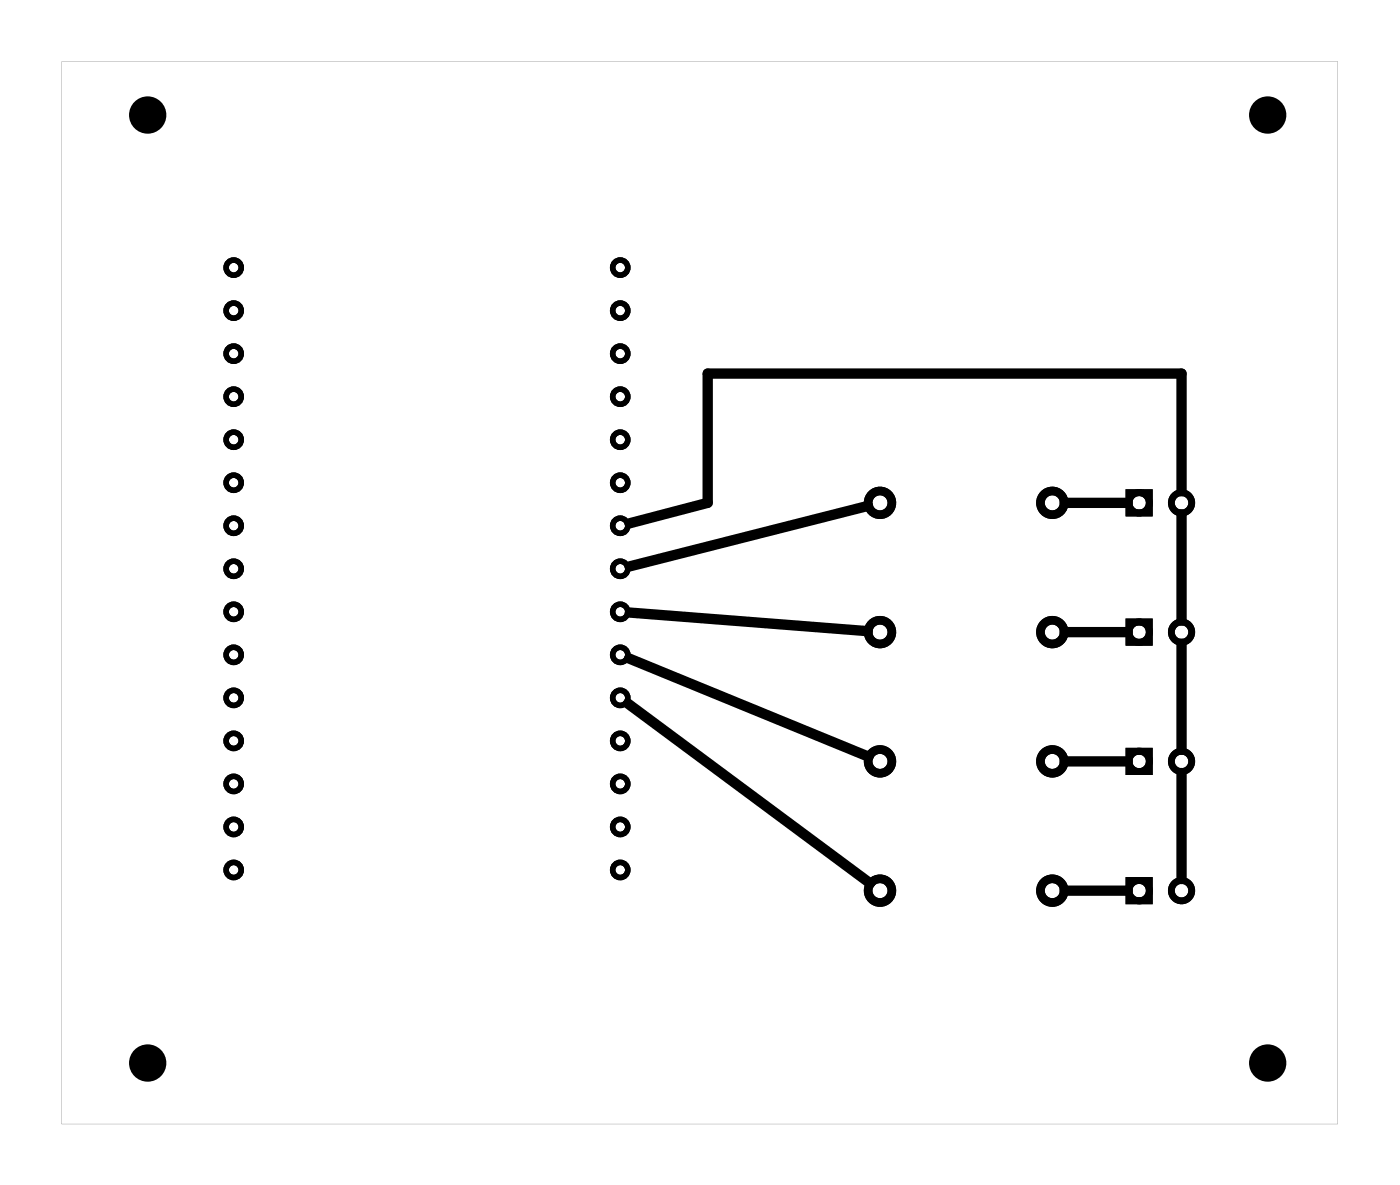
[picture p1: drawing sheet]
<svg xmlns="http://www.w3.org/2000/svg" width="83mm" height="70mm" viewBox="0 0 83 70" stroke-linecap="round" stroke-linejoin="round" font-family="sans-serif">
<path d="M3.6 3.6v62.7h75.3v-62.7zM3.6 3.6h75.3v62.7h-75.3z" fill="#000"/>
<g fill="none" stroke="#000" stroke-width=".32">
<circle cx="13.8" cy="15.8" r=".45"/>
<circle cx="13.8" cy="18.3" r=".45"/>
<circle cx="36.6" cy="15.8" r=".45"/>
<circle cx="36.6" cy="18.3" r=".45"/>
<circle cx="13.8" cy="36.1" r=".45"/>
<circle cx="13.8" cy="31" r=".45"/>
<circle cx="13.8" cy="33.5" r=".45"/>
<circle cx="13.8" cy="28.5" r=".45"/>
<circle cx="13.8" cy="25.9" r=".45"/>
<circle cx="13.8" cy="20.8" r=".45"/>
<circle cx="13.8" cy="23.4" r=".45"/>
<circle cx="13.8" cy="38.6" r=".45"/>
<circle cx="36.6" cy="28.5" r=".45"/>
<circle cx="36.6" cy="36.1" r=".45"/>
<circle cx="36.6" cy="33.5" r=".45"/>
<circle cx="36.6" cy="31" r=".45"/>
<circle cx="36.6" cy="25.9" r=".45"/>
<circle cx="36.6" cy="20.8" r=".45"/>
<circle cx="36.6" cy="23.4" r=".45"/>
<circle cx="36.6" cy="38.6" r=".45"/>
<circle cx="13.8" cy="46.2" r=".45"/>
<circle cx="13.8" cy="43.7" r=".45"/>
<circle cx="13.8" cy="48.7" r=".45"/>
<circle cx="13.8" cy="51.3" r=".45"/>
<circle cx="13.8" cy="41.1" r=".45"/>
<circle cx="36.6" cy="43.7" r=".45"/>
<circle cx="36.6" cy="46.2" r=".45"/>
<circle cx="36.6" cy="48.7" r=".45"/>
<circle cx="36.6" cy="41.1" r=".45"/>
<circle cx="36.6" cy="51.3" r=".45"/>
</g>
<g fill="none" stroke="#000" stroke-width=".51">
<circle cx="51.9" cy="37.3" r=".7"/>
<circle cx="51.9" cy="29.6" r=".7"/>
<circle cx="62" cy="29.6" r=".7"/>
<circle cx="62" cy="37.3" r=".7"/>
<circle cx="51.9" cy="44.9" r=".7"/>
<circle cx="51.9" cy="52.5" r=".7"/>
<circle cx="62" cy="44.9" r=".7"/>
<circle cx="62" cy="52.5" r=".7"/>
</g>
<g fill="none" stroke="#000" stroke-width=".4">
<path d="M66.6 36.7h1.2v1.2h-1.2zM66.6 29h1.2v1.2h-1.2zM66.6 44.3h1.2v1.2h-1.2zM66.6 51.9h1.2v1.2h-1.2z"/>
<circle cx="67.2" cy="29.6" r=".6"/>
<circle cx="67.2" cy="37.3" r=".6"/>
<circle cx="69.7" cy="37.3" r=".6"/>
<circle cx="69.7" cy="29.6" r=".6"/>
<circle cx="67.2" cy="44.9" r=".6"/>
<circle cx="67.2" cy="52.5" r=".6"/>
<circle cx="69.7" cy="44.9" r=".6"/>
<circle cx="69.7" cy="52.5" r=".6"/>
</g>
<g fill="#000">
<circle cx="8.7" cy="6.8" r="1.1"/>
<circle cx="74.7" cy="6.8" r="1.1"/>
<circle cx="8.7" cy="62.7" r="1.1"/>
<circle cx="74.7" cy="62.7" r="1.1"/>
</g>
<path d="M37.1 38.8l14.1 5.8M37.1 36.1l14.1 1.1M51.2 29.8l-14.1 3.6M62.8 29.6h3.7M62.8 37.3h3.7M69.7 29v-7h-28v7.6l-4.6 1.2M69.7 30.3v6.3M69.7 37.9v6.3M37 41.5l14.3 10.6M62.8 52.5h3.7M62.8 44.9h3.7M69.7 45.6v6.2" fill="none" stroke="#000" stroke-width=".61"/>
</svg>
